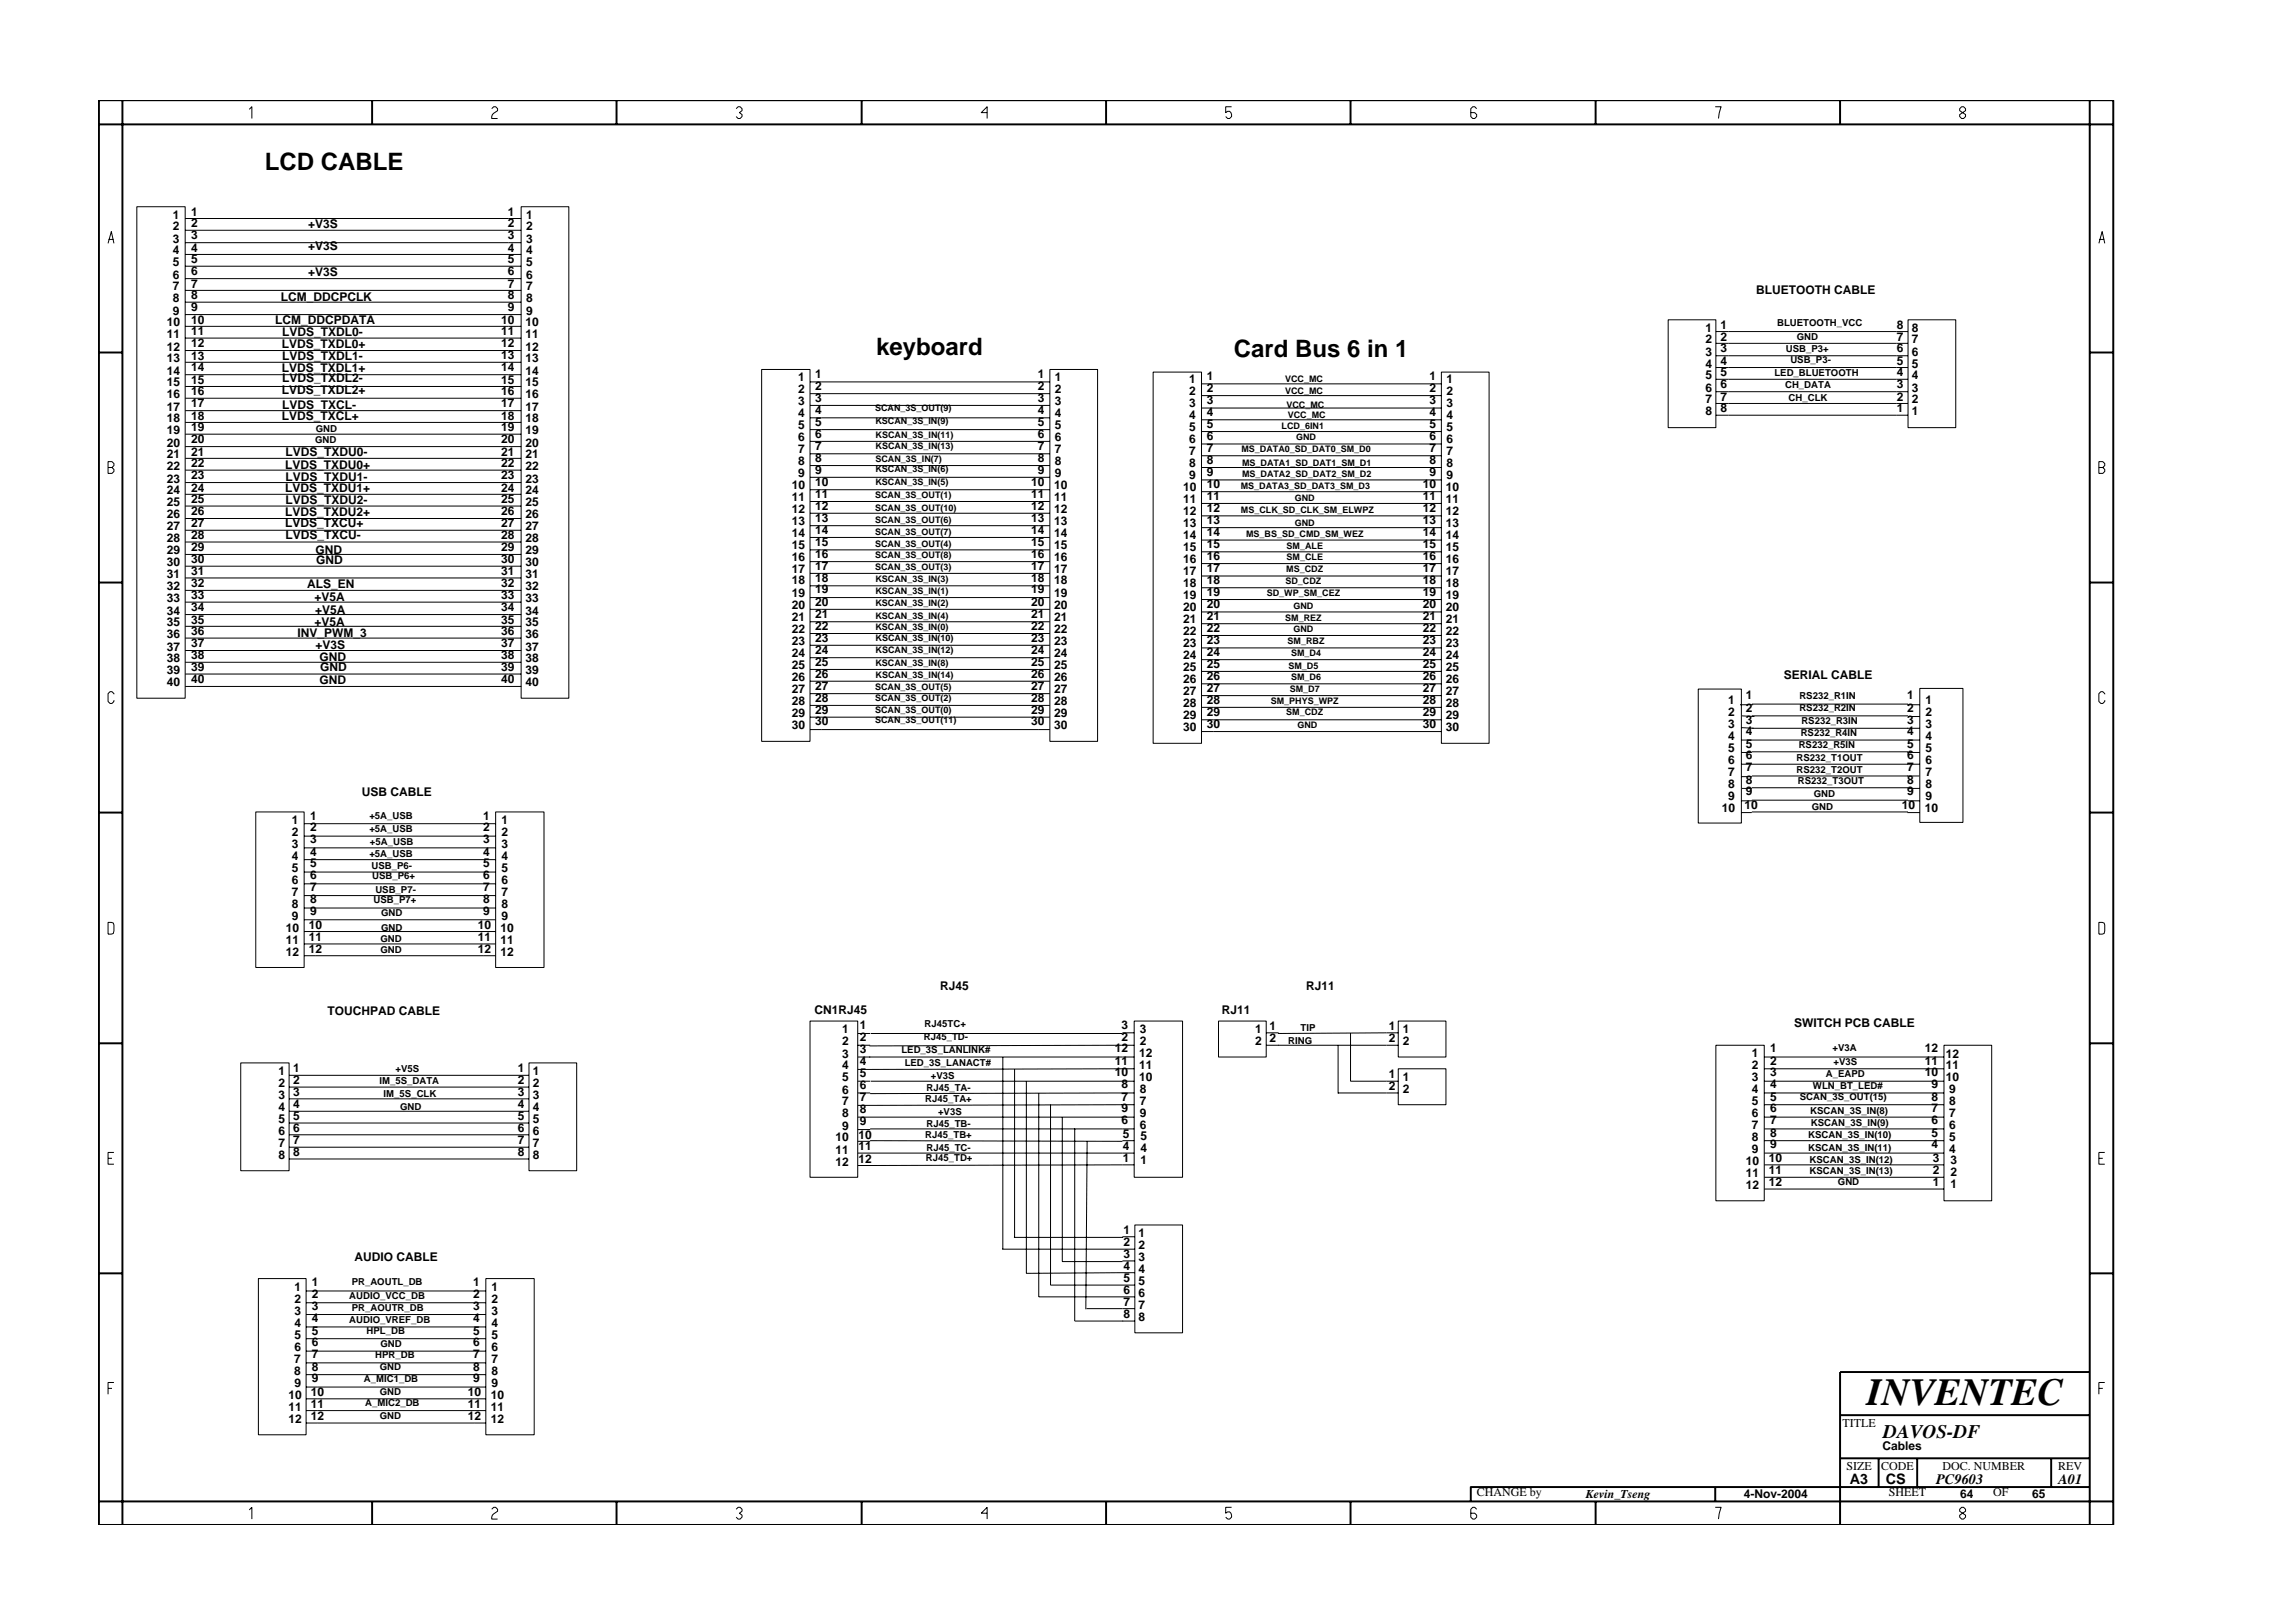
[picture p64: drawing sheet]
<svg xmlns="http://www.w3.org/2000/svg" width="297mm" height="210mm" viewBox="0 0 297 210" stroke-linecap="round" stroke-linejoin="round" font-family="sans-serif">
<defs><g id="words">
<text font-size="5" x="241.8" y="182">INVENTEC</text>
<g font-size="3.1">
<text x="34.3" y="22">LCD CABLE</text>
<text x="113.5" y="46">keyboard</text>
<text x="159.8" y="46.2">Card Bus 6 in 1</text>
</g>
<text font-size="2.5" x="244" y="186.3">DAVOS-DF</text>
<g font-size="1.9">
<text x="239.6" y="192.2">A3</text>
<text x="244.3" y="192.3">CS</text>
<text x="250.8" y="192.2">PC9603</text>
<text x="266.6" y="192.2">A01</text>
</g>
<g font-size="1.6">
<text x="22.4" y="28.3">1</text>
<text x="22.4" y="29.8">2</text>
<text x="24.8" y="29.5">2</text>
<text x="24.8" y="27.9">1</text>
<text x="39.9" y="29.6">+V3S</text>
<text x="65.8" y="29.5">2</text>
<text x="65.8" y="27.9">1</text>
<text x="68.2" y="29.8">2</text>
<text x="68.2" y="28.3">1</text>
<text x="22.4" y="34.5">5</text>
<text x="22.4" y="31.4">3</text>
<text x="22.4" y="33">4</text>
<text x="24.8" y="31">3</text>
<text x="24.8" y="32.6">4</text>
<text x="24.8" y="34.1">5</text>
<text x="24.8" y="35.6">6</text>
<text x="39.9" y="35.7">+V3S</text>
<text x="39.9" y="32.4">+V3S</text>
<text x="65.8" y="31">3</text>
<text x="65.8" y="34.1">5</text>
<text x="65.8" y="35.6">6</text>
<text x="65.8" y="32.6">4</text>
<text x="68.2" y="33">4</text>
<text x="68.2" y="34.5">5</text>
<text x="68.2" y="31.4">3</text>
<text x="22.4" y="37.6">7</text>
<text x="22.4" y="39.1">8</text>
<text x="22.4" y="36.1">6</text>
<text x="22.4" y="40.8">9</text>
<text x="24.8" y="40.3">9</text>
<text x="24.8" y="41.9">10</text>
<text x="24.8" y="37.3">7</text>
<text x="24.8" y="38.8">8</text>
<text x="36.4" y="39">LCM_DDCPCLK</text>
<text x="64.9" y="41.9">10</text>
<text x="65.8" y="37.3">7</text>
<text x="65.8" y="38.8">8</text>
<text x="65.8" y="40.3">9</text>
<text x="68.2" y="37.6">7</text>
<text x="68.2" y="39.1">8</text>
<text x="68.2" y="40.8">9</text>
<text x="68.2" y="36.1">6</text>
<text x="227.5" y="38.1">BLUETOOTH CABLE</text>
<text x="21.6" y="42.3">10</text>
<text x="21.6" y="43.8">11</text>
<text x="21.6" y="45.4">12</text>
<text x="21.6" y="46.9">13</text>
<text x="24.8" y="46.6">13</text>
<text x="24.8" y="43.4">11</text>
<text x="24.8" y="45">12</text>
<text x="35.6" y="42">LCM_DDCPDATA</text>
<text x="36.5" y="45.1">LVDS_TXDL0+</text>
<text x="36.5" y="43.5">LVDS_TXDL0-</text>
<text x="36.5" y="46.7">LVDS_TXDL1-</text>
<text x="64.9" y="43.4">11</text>
<text x="64.9" y="45">12</text>
<text x="64.9" y="46.6">13</text>
<text x="68.1" y="42.3">10</text>
<text x="68.1" y="43.8">11</text>
<text x="68.1" y="45.4">12</text>
<text x="68.1" y="46.9">13</text>
<text x="220.9" y="44.5">2</text>
<text x="220.9" y="46.1">3</text>
<text x="220.9" y="47.6">4</text>
<text x="220.9" y="43">1</text>
<text x="222.9" y="42.6">1</text>
<text x="222.9" y="44.1">2</text>
<text x="222.9" y="45.6">3</text>
<text x="222.9" y="47.2">4</text>
<text x="245.7" y="47.2">5</text>
<text x="245.7" y="42.6">8</text>
<text x="245.7" y="44.1">7</text>
<text x="245.7" y="45.6">6</text>
<text x="247.7" y="46.1">6</text>
<text x="247.7" y="47.6">5</text>
<text x="247.7" y="43">8</text>
<text x="247.7" y="44.5">7</text>
<text x="21.6" y="50.1">15</text>
<text x="21.6" y="51.6">16</text>
<text x="21.6" y="53.2">17</text>
<text x="21.6" y="48.5">14</text>
<text x="24.8" y="52.8">17</text>
<text x="24.8" y="48.1">14</text>
<text x="24.8" y="49.7">15</text>
<text x="24.8" y="51.2">16</text>
<text x="36.5" y="48.2">LVDS_TXDL1+</text>
<text x="36.5" y="51.1">LVDS_TXDL2+</text>
<text x="36.5" y="49.5">LVDS_TXDL2-</text>
<text x="36.6" y="53">LVDS_TXCL-</text>
<text x="64.9" y="52.8">17</text>
<text x="64.9" y="48.1">14</text>
<text x="64.9" y="49.7">15</text>
<text x="64.9" y="51.2">16</text>
<text x="68.1" y="51.6">16</text>
<text x="68.1" y="48.5">14</text>
<text x="68.1" y="50.1">15</text>
<text x="68.1" y="53.2">17</text>
<text x="103.4" y="50.9">2</text>
<text x="103.4" y="52.4">3</text>
<text x="103.4" y="49.4">1</text>
<text x="105.6" y="52.1">3</text>
<text x="105.6" y="53.6">4</text>
<text x="105.6" y="48.9">1</text>
<text x="105.6" y="50.6">2</text>
<text x="134.5" y="52.1">3</text>
<text x="134.5" y="53.6">4</text>
<text x="134.5" y="50.6">2</text>
<text x="134.5" y="48.9">1</text>
<text x="136.7" y="50.9">2</text>
<text x="136.7" y="52.4">3</text>
<text x="136.7" y="49.4">1</text>
<text x="154" y="51.2">2</text>
<text x="154" y="49.6">1</text>
<text x="154" y="52.8">3</text>
<text x="156.3" y="52.3">3</text>
<text x="156.3" y="50.8">2</text>
<text x="156.3" y="53.9">4</text>
<text x="156.3" y="49.2">1</text>
<text x="185.2" y="50.8">2</text>
<text x="185.2" y="49.2">1</text>
<text x="185.2" y="52.3">3</text>
<text x="185.2" y="53.9">4</text>
<text x="187.4" y="51.2">2</text>
<text x="187.4" y="52.8">3</text>
<text x="187.4" y="49.6">1</text>
<text x="220.9" y="49.1">5</text>
<text x="220.9" y="50.7">6</text>
<text x="220.9" y="52.3">7</text>
<text x="220.9" y="53.8">8</text>
<text x="222.9" y="48.8">5</text>
<text x="222.9" y="50.3">6</text>
<text x="222.9" y="51.9">7</text>
<text x="222.9" y="53.4">8</text>
<text x="245.7" y="48.8">4</text>
<text x="245.7" y="50.3">3</text>
<text x="245.7" y="51.9">2</text>
<text x="245.7" y="53.4">1</text>
<text x="247.7" y="53.8">1</text>
<text x="247.7" y="52.3">2</text>
<text x="247.7" y="49.1">4</text>
<text x="247.7" y="50.7">3</text>
<text x="21.6" y="59.4">21</text>
<text x="21.6" y="57.9">20</text>
<text x="21.6" y="56.2">19</text>
<text x="21.6" y="54.7">18</text>
<text x="24.8" y="54.4">18</text>
<text x="24.8" y="55.9">19</text>
<text x="24.8" y="57.4">20</text>
<text x="24.8" y="59">21</text>
<text x="36.5" y="54.4">LVDS_TXCL+</text>
<text x="37" y="59">LVDS_TXDU0-</text>
<text x="64.9" y="55.9">19</text>
<text x="64.9" y="54.4">18</text>
<text x="64.9" y="57.4">20</text>
<text x="64.9" y="59">21</text>
<text x="68.1" y="56.2">19</text>
<text x="68.1" y="57.9">20</text>
<text x="68.1" y="59.4">21</text>
<text x="68.1" y="54.7">18</text>
<text x="103.4" y="55.6">5</text>
<text x="103.4" y="57.1">6</text>
<text x="103.4" y="58.7">7</text>
<text x="103.4" y="54">4</text>
<text x="105.6" y="58.3">7</text>
<text x="105.6" y="59.9">8</text>
<text x="105.6" y="55.2">5</text>
<text x="105.6" y="56.7">6</text>
<text x="134.5" y="55.2">5</text>
<text x="134.5" y="56.7">6</text>
<text x="134.5" y="58.3">7</text>
<text x="134.5" y="59.9">8</text>
<text x="136.7" y="54">4</text>
<text x="136.7" y="58.7">7</text>
<text x="136.7" y="55.6">5</text>
<text x="136.7" y="57.1">6</text>
<text x="154" y="54.3">4</text>
<text x="154" y="59">7</text>
<text x="154" y="55.8">5</text>
<text x="154" y="57.4">6</text>
<text x="156.3" y="55.5">5</text>
<text x="156.3" y="57">6</text>
<text x="156.3" y="58.6">7</text>
<text x="185.2" y="58.6">7</text>
<text x="185.2" y="55.5">5</text>
<text x="185.2" y="57">6</text>
<text x="187.4" y="55.8">5</text>
<text x="187.4" y="57.4">6</text>
<text x="187.4" y="54.3">4</text>
<text x="187.4" y="59">7</text>
<text x="21.6" y="60.9">22</text>
<text x="21.6" y="62.5">23</text>
<text x="21.6" y="64">24</text>
<text x="21.6" y="65.6">25</text>
<text x="24.8" y="65.2">25</text>
<text x="24.8" y="62.1">23</text>
<text x="24.8" y="63.7">24</text>
<text x="24.8" y="60.5">22</text>
<text x="36.9" y="60.7">LVDS_TXDU0+</text>
<text x="36.9" y="63.8">LVDS_TXDU1+</text>
<text x="37" y="62.3">LVDS_TXDU1-</text>
<text x="37" y="65.3">LVDS_TXDU2-</text>
<text x="64.9" y="65.2">25</text>
<text x="64.9" y="60.5">22</text>
<text x="64.9" y="62.1">23</text>
<text x="64.9" y="63.7">24</text>
<text x="68.1" y="65.6">25</text>
<text x="68.1" y="60.9">22</text>
<text x="68.1" y="62.5">23</text>
<text x="68.1" y="64">24</text>
<text x="102.6" y="63.4">10</text>
<text x="102.6" y="64.9">11</text>
<text x="103.4" y="61.7">9</text>
<text x="103.4" y="60.2">8</text>
<text x="105.6" y="61.4">9</text>
<text x="105.6" y="62.9">10</text>
<text x="105.6" y="64.5">11</text>
<text x="133.6" y="64.5">11</text>
<text x="133.6" y="62.9">10</text>
<text x="134.5" y="61.4">9</text>
<text x="136.6" y="63.4">10</text>
<text x="136.6" y="64.9">11</text>
<text x="136.7" y="60.2">8</text>
<text x="136.7" y="61.8">9</text>
<text x="153.3" y="63.6">10</text>
<text x="153.3" y="65.1">11</text>
<text x="154" y="60.5">8</text>
<text x="154" y="62.1">9</text>
<text x="156.3" y="61.6">9</text>
<text x="156.3" y="63.3">10</text>
<text x="156.3" y="64.8">11</text>
<text x="156.3" y="60.1">8</text>
<text x="184.3" y="63.3">10</text>
<text x="184.3" y="64.8">11</text>
<text x="185.2" y="60.1">8</text>
<text x="185.2" y="61.6">9</text>
<text x="187.3" y="63.6">10</text>
<text x="187.3" y="65.1">11</text>
<text x="187.4" y="62.1">9</text>
<text x="187.4" y="60.5">8</text>
<text x="21.6" y="71.8">29</text>
<text x="21.6" y="68.7">27</text>
<text x="21.6" y="70.2">28</text>
<text x="21.6" y="67.2">26</text>
<text x="24.8" y="71.4">29</text>
<text x="24.8" y="68.3">27</text>
<text x="24.8" y="69.9">28</text>
<text x="24.8" y="66.7">26</text>
<text x="36.9" y="66.8">LVDS_TXDU2+</text>
<text x="37" y="68.3">LVDS_TXCU+</text>
<text x="37" y="69.8">LVDS_TXCU-</text>
<text x="40.9" y="71.7">GND</text>
<text x="64.9" y="68.3">27</text>
<text x="64.9" y="69.9">28</text>
<text x="64.9" y="66.7">26</text>
<text x="64.9" y="71.4">29</text>
<text x="68.1" y="71.8">29</text>
<text x="68.1" y="67.2">26</text>
<text x="68.1" y="68.7">27</text>
<text x="68.1" y="70.2">28</text>
<text x="102.6" y="68">13</text>
<text x="102.6" y="69.5">14</text>
<text x="102.6" y="66.4">12</text>
<text x="102.6" y="71.1">15</text>
<text x="105.6" y="70.7">15</text>
<text x="105.6" y="69.2">14</text>
<text x="105.6" y="66">12</text>
<text x="105.6" y="67.6">13</text>
<text x="133.6" y="66">12</text>
<text x="133.6" y="67.6">13</text>
<text x="133.6" y="69.2">14</text>
<text x="133.6" y="70.7">15</text>
<text x="136.6" y="71.1">15</text>
<text x="136.6" y="66.4">12</text>
<text x="136.6" y="68">13</text>
<text x="136.6" y="69.5">14</text>
<text x="153.3" y="69.8">14</text>
<text x="153.3" y="71.4">15</text>
<text x="153.3" y="66.7">12</text>
<text x="153.3" y="68.3">13</text>
<text x="156.3" y="71">15</text>
<text x="156.3" y="66.3">12</text>
<text x="156.3" y="67.9">13</text>
<text x="156.3" y="69.4">14</text>
<text x="184.3" y="71">15</text>
<text x="184.3" y="66.3">12</text>
<text x="184.3" y="67.9">13</text>
<text x="184.3" y="69.4">14</text>
<text x="187.3" y="66.7">12</text>
<text x="187.3" y="68.3">13</text>
<text x="187.3" y="69.8">14</text>
<text x="187.3" y="71.4">15</text>
<text x="21.6" y="74.9">31</text>
<text x="21.6" y="76.5">32</text>
<text x="21.6" y="73.3">30</text>
<text x="24.8" y="73">30</text>
<text x="24.8" y="74.5">31</text>
<text x="24.8" y="76">32</text>
<text x="24.8" y="77.6">33</text>
<text x="39.8" y="76.2">ALS_EN</text>
<text x="40.7" y="77.9">+V5A</text>
<text x="41" y="73.1">GND</text>
<text x="64.9" y="73">30</text>
<text x="64.9" y="74.5">31</text>
<text x="64.9" y="76">32</text>
<text x="64.9" y="77.6">33</text>
<text x="68.1" y="73.3">30</text>
<text x="68.1" y="74.9">31</text>
<text x="68.1" y="76.5">32</text>
<text x="102.6" y="74.2">17</text>
<text x="102.6" y="72.7">16</text>
<text x="102.6" y="77.3">19</text>
<text x="102.6" y="75.7">18</text>
<text x="105.6" y="72.2">16</text>
<text x="105.6" y="73.8">17</text>
<text x="105.6" y="75.4">18</text>
<text x="105.6" y="76.9">19</text>
<text x="133.6" y="73.8">17</text>
<text x="133.6" y="75.4">18</text>
<text x="133.6" y="72.2">16</text>
<text x="133.6" y="76.9">19</text>
<text x="136.6" y="72.7">16</text>
<text x="136.6" y="77.3">19</text>
<text x="136.6" y="74.2">17</text>
<text x="136.6" y="75.7">18</text>
<text x="153.3" y="77.6">19</text>
<text x="153.3" y="74.5">17</text>
<text x="153.3" y="76.1">18</text>
<text x="153.3" y="72.9">16</text>
<text x="156.3" y="74.1">17</text>
<text x="156.3" y="75.6">18</text>
<text x="156.3" y="72.6">16</text>
<text x="156.3" y="77.2">19</text>
<text x="184.3" y="74.1">17</text>
<text x="184.3" y="75.6">18</text>
<text x="184.3" y="72.6">16</text>
<text x="184.3" y="77.2">19</text>
<text x="187.3" y="77.6">19</text>
<text x="187.3" y="74.5">17</text>
<text x="187.3" y="76.1">18</text>
<text x="187.3" y="72.9">16</text>
<text x="21.6" y="81.1">35</text>
<text x="21.6" y="78">33</text>
<text x="21.6" y="79.6">34</text>
<text x="21.6" y="82.7">36</text>
<text x="24.8" y="79.2">34</text>
<text x="24.8" y="80.8">35</text>
<text x="24.8" y="82.3">36</text>
<text x="24.8" y="83.8">37</text>
<text x="38.5" y="82.5">INV_PWM_3</text>
<text x="40.7" y="81">+V5A</text>
<text x="40.8" y="79.5">+V5A</text>
<text x="64.9" y="80.8">35</text>
<text x="64.9" y="82.3">36</text>
<text x="64.9" y="79.2">34</text>
<text x="64.9" y="83.8">37</text>
<text x="68.1" y="78">33</text>
<text x="68.1" y="79.6">34</text>
<text x="68.1" y="81.1">35</text>
<text x="68.1" y="82.7">36</text>
<text x="102.6" y="78.9">20</text>
<text x="102.6" y="80.5">21</text>
<text x="102.6" y="82">22</text>
<text x="102.6" y="83.5">23</text>
<text x="105.6" y="78.5">20</text>
<text x="105.6" y="80">21</text>
<text x="105.6" y="81.6">22</text>
<text x="105.6" y="83.1">23</text>
<text x="133.6" y="81.6">22</text>
<text x="133.6" y="83.1">23</text>
<text x="133.6" y="78.5">20</text>
<text x="133.6" y="80">21</text>
<text x="136.6" y="78.9">20</text>
<text x="136.6" y="80.5">21</text>
<text x="136.6" y="82">22</text>
<text x="136.6" y="83.5">23</text>
<text x="153.3" y="79.1">20</text>
<text x="153.3" y="83.8">23</text>
<text x="153.3" y="80.7">21</text>
<text x="153.3" y="82.2">22</text>
<text x="156.3" y="78.7">20</text>
<text x="156.3" y="80.3">21</text>
<text x="156.3" y="81.9">22</text>
<text x="156.3" y="83.4">23</text>
<text x="184.3" y="78.7">20</text>
<text x="184.3" y="80.3">21</text>
<text x="184.3" y="81.9">22</text>
<text x="184.3" y="83.4">23</text>
<text x="187.3" y="79.1">20</text>
<text x="187.3" y="80.7">21</text>
<text x="187.3" y="82.2">22</text>
<text x="187.3" y="83.8">23</text>
<text x="21.6" y="85.8">38</text>
<text x="21.6" y="84.3">37</text>
<text x="21.6" y="88.9">40</text>
<text x="21.6" y="87.3">39</text>
<text x="24.8" y="87">39</text>
<text x="24.8" y="88.5">40</text>
<text x="24.8" y="85.4">38</text>
<text x="40.9" y="84.1">+V3S</text>
<text x="41.4" y="85.6">GND</text>
<text x="41.4" y="88.6">GND</text>
<text x="41.5" y="87">GND</text>
<text x="64.9" y="87">39</text>
<text x="64.9" y="88.5">40</text>
<text x="64.9" y="85.4">38</text>
<text x="68.1" y="84.3">37</text>
<text x="68.1" y="85.8">38</text>
<text x="68.1" y="88.9">40</text>
<text x="68.1" y="87.3">39</text>
<text x="102.6" y="85.1">24</text>
<text x="102.6" y="86.6">25</text>
<text x="102.6" y="88.2">26</text>
<text x="102.6" y="89.8">27</text>
<text x="105.6" y="84.7">24</text>
<text x="105.6" y="86.3">25</text>
<text x="105.6" y="87.8">26</text>
<text x="105.6" y="89.3">27</text>
<text x="133.6" y="86.3">25</text>
<text x="133.6" y="89.3">27</text>
<text x="133.6" y="87.8">26</text>
<text x="133.6" y="84.7">24</text>
<text x="136.6" y="85.1">24</text>
<text x="136.6" y="89.8">27</text>
<text x="136.6" y="88.2">26</text>
<text x="136.6" y="86.6">25</text>
<text x="153.3" y="85.4">24</text>
<text x="153.3" y="86.9">25</text>
<text x="153.3" y="88.5">26</text>
<text x="156.3" y="86.5">25</text>
<text x="156.3" y="88.1">26</text>
<text x="156.3" y="85">24</text>
<text x="156.3" y="89.7">27</text>
<text x="184.3" y="86.5">25</text>
<text x="184.3" y="89.7">27</text>
<text x="184.3" y="85">24</text>
<text x="184.3" y="88.1">26</text>
<text x="187.3" y="86.9">25</text>
<text x="187.3" y="88.5">26</text>
<text x="187.3" y="85.4">24</text>
<text x="231.1" y="87.9">SERIAL CABLE</text>
<text x="102.6" y="92.8">29</text>
<text x="102.6" y="94.4">30</text>
<text x="102.6" y="91.3">28</text>
<text x="105.6" y="90.9">28</text>
<text x="105.6" y="94">30</text>
<text x="105.6" y="92.5">29</text>
<text x="133.6" y="94">30</text>
<text x="133.6" y="92.5">29</text>
<text x="133.6" y="90.9">28</text>
<text x="136.6" y="91.3">28</text>
<text x="136.6" y="92.8">29</text>
<text x="136.6" y="94.4">30</text>
<text x="153.3" y="93.2">29</text>
<text x="153.3" y="94.7">30</text>
<text x="153.3" y="90">27</text>
<text x="153.3" y="91.6">28</text>
<text x="156.3" y="91.2">28</text>
<text x="156.3" y="92.7">29</text>
<text x="156.3" y="94.3">30</text>
<text x="184.3" y="91.2">28</text>
<text x="184.3" y="92.7">29</text>
<text x="184.3" y="94.3">30</text>
<text x="187.3" y="93.2">29</text>
<text x="187.3" y="94.7">30</text>
<text x="187.3" y="90">27</text>
<text x="187.3" y="91.6">28</text>
<text x="223.9" y="95.9">4</text>
<text x="223.9" y="91.2">1</text>
<text x="223.9" y="92.7">2</text>
<text x="223.9" y="94.3">3</text>
<text x="226.2" y="92.2">2</text>
<text x="226.2" y="90.6">1</text>
<text x="226.2" y="93.7">3</text>
<text x="226.2" y="95.3">4</text>
<text x="247.1" y="90.6">1</text>
<text x="247.1" y="92.2">2</text>
<text x="247.1" y="93.7">3</text>
<text x="247.1" y="95.3">4</text>
<text x="249.4" y="91.2">1</text>
<text x="249.4" y="92.7">2</text>
<text x="249.4" y="94.3">3</text>
<text x="249.4" y="95.9">4</text>
<text x="223.9" y="100.5">7</text>
<text x="223.9" y="97.4">5</text>
<text x="223.9" y="99">6</text>
<text x="226.2" y="98.4">6</text>
<text x="226.2" y="99.9">7</text>
<text x="226.2" y="101.5">8</text>
<text x="226.2" y="96.9">5</text>
<text x="247.1" y="98.4">6</text>
<text x="247.1" y="99.9">7</text>
<text x="247.1" y="101.5">8</text>
<text x="247.1" y="96.9">5</text>
<text x="249.4" y="97.4">5</text>
<text x="249.4" y="99">6</text>
<text x="249.4" y="100.5">7</text>
<text x="37.8" y="106.7">1</text>
<text x="40.2" y="106.2">1</text>
<text x="40.2" y="107.7">2</text>
<text x="46.9" y="103.1">USB CABLE</text>
<text x="62.6" y="106.2">1</text>
<text x="62.6" y="107.7">2</text>
<text x="65" y="106.7">1</text>
<text x="223" y="105.2">10</text>
<text x="223.9" y="103.7">9</text>
<text x="223.9" y="102.1">8</text>
<text x="226" y="104.8">10</text>
<text x="226.2" y="103">9</text>
<text x="246.4" y="104.8">10</text>
<text x="247.1" y="103">9</text>
<text x="249.3" y="105.2">10</text>
<text x="249.4" y="102.1">8</text>
<text x="249.4" y="103.7">9</text>
<text x="37.8" y="113">5</text>
<text x="37.8" y="111.4">4</text>
<text x="37.8" y="108.3">2</text>
<text x="37.8" y="109.8">3</text>
<text x="40.2" y="110.8">4</text>
<text x="40.2" y="109.2">3</text>
<text x="40.2" y="112.4">5</text>
<text x="40.2" y="113.9">6</text>
<text x="62.6" y="112.4">5</text>
<text x="62.6" y="113.9">6</text>
<text x="62.6" y="109.2">3</text>
<text x="62.6" y="110.8">4</text>
<text x="65" y="108.3">2</text>
<text x="65" y="109.8">3</text>
<text x="65" y="111.4">4</text>
<text x="65" y="113">5</text>
<text x="37.8" y="116">7</text>
<text x="37.8" y="117.6">8</text>
<text x="37.8" y="114.5">6</text>
<text x="37.8" y="119.2">9</text>
<text x="40.2" y="118.5">9</text>
<text x="40.2" y="115.5">7</text>
<text x="40.2" y="117">8</text>
<text x="62.6" y="118.5">9</text>
<text x="62.6" y="117">8</text>
<text x="62.6" y="115.5">7</text>
<text x="65" y="116">7</text>
<text x="65" y="117.6">8</text>
<text x="65" y="119.2">9</text>
<text x="65" y="114.5">6</text>
<text x="37" y="120.7">10</text>
<text x="37" y="122.3">11</text>
<text x="37" y="123.8">12</text>
<text x="40" y="120.3">10</text>
<text x="40" y="121.8">11</text>
<text x="40" y="123.4">12</text>
<text x="61.9" y="120.3">10</text>
<text x="61.9" y="121.8">11</text>
<text x="61.9" y="123.4">12</text>
<text x="64.8" y="120.7">10</text>
<text x="64.8" y="122.3">11</text>
<text x="64.8" y="123.8">12</text>
<text x="42.4" y="131.5">TOUCHPAD CABLE</text>
<text x="105.5" y="131.3">CN1RJ45</text>
<text x="121.8" y="128.2">RJ45</text>
<text x="158.3" y="131.3">RJ11</text>
<text x="169.2" y="128.2">RJ11</text>
<text x="109.1" y="135.4">2</text>
<text x="109.1" y="133.9">1</text>
<text x="109.1" y="137">3</text>
<text x="111.4" y="137.9">4</text>
<text x="111.4" y="133.3">1</text>
<text x="111.4" y="134.9">2</text>
<text x="111.4" y="136.4">3</text>
<text x="144.4" y="137.9">11</text>
<text x="144.4" y="136.3">12</text>
<text x="145.3" y="133.3">3</text>
<text x="145.3" y="134.8">2</text>
<text x="147.6" y="136.9">12</text>
<text x="147.7" y="133.8">3</text>
<text x="147.7" y="135.4">2</text>
<text x="162.6" y="135.4">2</text>
<text x="162.6" y="133.8">1</text>
<text x="164.5" y="133.4">1</text>
<text x="164.5" y="135">2</text>
<text x="179.9" y="133.4">1</text>
<text x="179.9" y="135">2</text>
<text x="181.7" y="133.8">1</text>
<text x="181.7" y="135.4">2</text>
<text x="226.9" y="136.9">1</text>
<text x="229.3" y="137.9">2</text>
<text x="229.3" y="136.3">1</text>
<text x="232.4" y="133">SWITCH PCB CABLE</text>
<text x="249.3" y="136.3">12</text>
<text x="249.3" y="137.9">11</text>
<text x="252" y="137">12</text>
<text x="36.1" y="139.3">1</text>
<text x="36.1" y="140.8">2</text>
<text x="36.1" y="142.4">3</text>
<text x="36.1" y="144">4</text>
<text x="38" y="138.9">1</text>
<text x="38" y="140.5">2</text>
<text x="38" y="142">3</text>
<text x="38" y="143.5">4</text>
<text x="67.1" y="138.9">1</text>
<text x="67.1" y="140.5">2</text>
<text x="67.1" y="142">3</text>
<text x="67.1" y="143.5">4</text>
<text x="69" y="144">4</text>
<text x="69" y="139.3">1</text>
<text x="69" y="140.8">2</text>
<text x="69" y="142.4">3</text>
<text x="109.1" y="143.2">7</text>
<text x="109.1" y="138.5">4</text>
<text x="109.1" y="140.1">5</text>
<text x="109.1" y="141.7">6</text>
<text x="111.4" y="141.1">6</text>
<text x="111.4" y="139.5">5</text>
<text x="111.4" y="142.6">7</text>
<text x="144.4" y="139.5">10</text>
<text x="145.3" y="141">8</text>
<text x="145.3" y="142.6">7</text>
<text x="147.6" y="140.1">10</text>
<text x="147.6" y="138.5">11</text>
<text x="147.7" y="143.1">7</text>
<text x="147.7" y="141.6">8</text>
<text x="179.9" y="139.6">1</text>
<text x="179.9" y="141.2">2</text>
<text x="181.7" y="141.6">2</text>
<text x="181.7" y="140.1">1</text>
<text x="226.9" y="138.5">2</text>
<text x="226.9" y="140.1">3</text>
<text x="226.9" y="141.6">4</text>
<text x="226.9" y="143.1">5</text>
<text x="229.3" y="139.5">3</text>
<text x="229.3" y="141">4</text>
<text x="229.3" y="142.6">5</text>
<text x="249.3" y="139.5">10</text>
<text x="250.2" y="142.6">8</text>
<text x="250.2" y="141">9</text>
<text x="252" y="138.5">11</text>
<text x="252" y="140.1">10</text>
<text x="252.5" y="141.6">9</text>
<text x="252.5" y="143.1">8</text>
<text x="36.1" y="148.6">7</text>
<text x="36.1" y="145.5">5</text>
<text x="36.1" y="147">6</text>
<text x="38" y="145.1">5</text>
<text x="38" y="146.6">6</text>
<text x="38" y="148.2">7</text>
<text x="38" y="149.8">8</text>
<text x="67.1" y="145.1">5</text>
<text x="67.1" y="146.6">6</text>
<text x="67.1" y="148.2">7</text>
<text x="67.1" y="149.8">8</text>
<text x="69" y="148.6">7</text>
<text x="69" y="145.5">5</text>
<text x="69" y="147">6</text>
<text x="108.2" y="147.9">10</text>
<text x="108.2" y="149.5">11</text>
<text x="109.1" y="144.7">8</text>
<text x="109.1" y="146.3">9</text>
<text x="111.2" y="147.5">10</text>
<text x="111.2" y="149">11</text>
<text x="111.4" y="145.7">9</text>
<text x="111.4" y="144.2">8</text>
<text x="145.3" y="145.6">6</text>
<text x="145.3" y="144.1">9</text>
<text x="145.5" y="147.4">5</text>
<text x="145.5" y="148.9">4</text>
<text x="147.7" y="144.7">9</text>
<text x="147.7" y="146.2">6</text>
<text x="147.8" y="147.7">5</text>
<text x="147.8" y="149.2">4</text>
<text x="226.9" y="146.2">7</text>
<text x="226.9" y="147.8">8</text>
<text x="226.9" y="144.7">6</text>
<text x="226.9" y="149.4">9</text>
<text x="229.3" y="148.8">9</text>
<text x="229.3" y="144.1">6</text>
<text x="229.3" y="145.6">7</text>
<text x="229.3" y="147.2">8</text>
<text x="250.2" y="144.1">7</text>
<text x="250.2" y="148.8">4</text>
<text x="250.2" y="145.6">6</text>
<text x="250.2" y="147.2">5</text>
<text x="252.5" y="146.2">6</text>
<text x="252.5" y="147.8">5</text>
<text x="252.5" y="144.7">7</text>
<text x="252.5" y="149.4">4</text>
<text x="36.1" y="150.1">8</text>
<text x="69" y="150.1">8</text>
<text x="108.2" y="151">12</text>
<text x="111.2" y="150.6">12</text>
<text x="145.5" y="150.5">1</text>
<text x="147.8" y="150.7">1</text>
<text x="226.2" y="150.9">10</text>
<text x="226.2" y="152.5">11</text>
<text x="226.2" y="154">12</text>
<text x="229.1" y="150.5">10</text>
<text x="229.1" y="152.1">11</text>
<text x="229.1" y="153.7">12</text>
<text x="250.4" y="152.1">2</text>
<text x="250.4" y="153.7">1</text>
<text x="250.4" y="150.5">3</text>
<text x="252.7" y="150.7">3</text>
<text x="252.7" y="152.3">2</text>
<text x="252.7" y="153.9">1</text>
<text x="145.6" y="159.9">1</text>
<text x="145.6" y="161.4">2</text>
<text x="147.5" y="160.2">1</text>
<text x="147.5" y="161.8">2</text>
<text x="38.1" y="167.2">1</text>
<text x="40.4" y="166.6">1</text>
<text x="45.9" y="163.3">AUDIO CABLE</text>
<text x="61.3" y="166.6">1</text>
<text x="63.7" y="167.2">1</text>
<text x="145.6" y="163">3</text>
<text x="145.6" y="164.5">4</text>
<text x="145.6" y="166">5</text>
<text x="145.6" y="167.6">6</text>
<text x="147.5" y="166.5">5</text>
<text x="147.5" y="163.4">3</text>
<text x="147.5" y="164.9">4</text>
<text x="38.1" y="168.8">2</text>
<text x="38.1" y="170.3">3</text>
<text x="38.1" y="171.9">4</text>
<text x="38.1" y="173.4">5</text>
<text x="40.4" y="171.3">4</text>
<text x="40.4" y="172.9">5</text>
<text x="40.4" y="168.2">2</text>
<text x="40.4" y="169.8">3</text>
<text x="61.3" y="172.9">5</text>
<text x="61.3" y="169.8">3</text>
<text x="61.3" y="171.3">4</text>
<text x="61.3" y="168.2">2</text>
<text x="63.7" y="173.4">5</text>
<text x="63.7" y="168.8">2</text>
<text x="63.7" y="170.3">3</text>
<text x="63.7" y="171.9">4</text>
<text x="145.6" y="169.2">7</text>
<text x="145.6" y="170.7">8</text>
<text x="147.5" y="168">6</text>
<text x="147.5" y="171.1">8</text>
<text x="147.5" y="169.5">7</text>
<text x="38.1" y="176.6">7</text>
<text x="38.1" y="178.1">8</text>
<text x="38.1" y="179.7">9</text>
<text x="38.1" y="175">6</text>
<text x="40.4" y="174.4">6</text>
<text x="40.4" y="179.1">9</text>
<text x="40.4" y="175.9">7</text>
<text x="40.4" y="177.6">8</text>
<text x="61.3" y="175.9">7</text>
<text x="61.3" y="177.6">8</text>
<text x="61.3" y="174.4">6</text>
<text x="61.3" y="179.1">9</text>
<text x="63.7" y="179.7">9</text>
<text x="63.7" y="175">6</text>
<text x="63.7" y="176.6">7</text>
<text x="63.7" y="178.1">8</text>
<text x="37.4" y="181.2">10</text>
<text x="37.4" y="182.7">11</text>
<text x="37.4" y="184.3">12</text>
<text x="40.2" y="180.9">10</text>
<text x="40.2" y="182.4">11</text>
<text x="40.2" y="183.9">12</text>
<text x="60.6" y="182.4">11</text>
<text x="60.6" y="183.9">12</text>
<text x="60.6" y="180.9">10</text>
<text x="63.6" y="181.2">10</text>
<text x="63.6" y="182.7">11</text>
<text x="63.6" y="184.3">12</text>
<text x="238.7" y="184.8">TITLE</text>
<text x="239.2" y="190.4">SIZE</text>
<text x="243.7" y="190.4">CODE</text>
<text x="243.9" y="187.8">Cables</text>
<text x="251.6" y="190.4">DOC. NUMBER</text>
<text x="266.6" y="190.4">REV</text>
<text x="191.3" y="193.9">CHANGE by</text>
<text x="205.4" y="194.1">Kevin_Tseng</text>
<text x="225.9" y="194.1">4-Nov-2004</text>
<text x="244.7" y="193.9">SHEET</text>
<text x="253.9" y="194.1">64</text>
<text x="258.2" y="193.9">OF</text>
<text x="263.3" y="194.1">65</text>
</g>
<g font-size="1.2">
<text x="230.2" y="42.2">BLUETOOTH_VCC</text>
<text x="231.4" y="45.6">USB_P3+</text>
<text x="231.9" y="47">USB_P3-</text>
<text x="232.8" y="44.1">GND</text>
<text x="113.4" y="53.2">SCAN_3S_OUT(9)</text>
<text x="166.5" y="49.5">VCC_MC</text>
<text x="166.5" y="51.1">VCC_MC</text>
<text x="166.6" y="52.8">VCC_MC</text>
<text x="229.9" y="48.7">LED_BLUETOOTH</text>
<text x="231.2" y="50.3">CH_DATA</text>
<text x="231.7" y="51.9">CH_CLK</text>
<text x="40.8" y="57.4">GND</text>
<text x="40.9" y="56">GND</text>
<text x="113.4" y="59.8">SCAN_3S_IN(7)</text>
<text x="113.4" y="54.9">KSCAN_3S_IN(9)</text>
<text x="113.4" y="58.2">KSCAN_3S_IN(13)</text>
<text x="113.4" y="56.7">KSCAN_3S_IN(11)</text>
<text x="160.8" y="58.5">MS_DATA0_SD_DAT0_SM_D0</text>
<text x="166" y="55.6">LCD_6IN1</text>
<text x="166.8" y="54.1">VCC_MC</text>
<text x="167.9" y="56.9">GND</text>
<text x="113.4" y="64.6">SCAN_3S_OUT(1)</text>
<text x="113.4" y="61.2">KSCAN_3S_IN(6)</text>
<text x="113.4" y="62.9">KSCAN_3S_IN(5)</text>
<text x="160.7" y="63.3">MS_DATA3_SD_DAT3_SM_D3</text>
<text x="160.9" y="60.3">MS_DATA1_SD_DAT1_SM_D1</text>
<text x="160.9" y="61.8">MS_DATA2_SD_DAT2_SM_D2</text>
<text x="167.7" y="64.9">GND</text>
<text x="113.4" y="67.8">SCAN_3S_OUT(6)</text>
<text x="113.4" y="70.9">SCAN_3S_OUT(4)</text>
<text x="113.4" y="69.3">SCAN_3S_OUT(7)</text>
<text x="113.4" y="66.3">SCAN_3S_OUT(10)</text>
<text x="160.8" y="66.5">MS_CLK_SD_CLK_SM_ELWPZ</text>
<text x="161.4" y="69.6">MS_BS_SD_CMD_SM_WEZ</text>
<text x="166.7" y="71.2">SM_ALE</text>
<text x="167.7" y="68.1">GND</text>
<text x="113.4" y="73.9">SCAN_3S_OUT(3)</text>
<text x="113.4" y="72.3">SCAN_3S_OUT(8)</text>
<text x="113.4" y="76.9">KSCAN_3S_IN(1)</text>
<text x="113.4" y="75.4">KSCAN_3S_IN(3)</text>
<text x="164.1" y="77.3">SD_WP_SM_CEZ</text>
<text x="166.5" y="75.7">SD_CDZ</text>
<text x="166.6" y="74.1">MS_CDZ</text>
<text x="166.7" y="72.6">SM_CLE</text>
<text x="113.4" y="80.1">KSCAN_3S_IN(4)</text>
<text x="113.4" y="81.7">KSCAN_3S_IN(0)</text>
<text x="113.4" y="78.5">KSCAN_3S_IN(2)</text>
<text x="113.4" y="83.1">KSCAN_3S_IN(10)</text>
<text x="166.5" y="80.4">SM_REZ</text>
<text x="166.8" y="83.4">SM_RBZ</text>
<text x="167.6" y="81.9">GND</text>
<text x="167.6" y="78.9">GND</text>
<text x="113.4" y="89.4">SCAN_3S_OUT(5)</text>
<text x="113.4" y="86.3">KSCAN_3S_IN(8)</text>
<text x="113.4" y="84.6">KSCAN_3S_IN(12)</text>
<text x="113.4" y="87.8">KSCAN_3S_IN(14)</text>
<text x="166.9" y="86.7">SM_D5</text>
<text x="167.1" y="89.6">SM_D7</text>
<text x="167.2" y="85">SM_D4</text>
<text x="167.2" y="88.1">SM_D6</text>
<text x="113.4" y="92.4">SCAN_3S_OUT(0)</text>
<text x="113.4" y="90.8">SCAN_3S_OUT(2)</text>
<text x="113.4" y="93.7">SCAN_3S_OUT(11)</text>
<text x="164.6" y="91.1">SM_PHYS_WPZ</text>
<text x="166.6" y="92.7">SM_CDZ</text>
<text x="168.1" y="94.4">GND</text>
<text x="233.1" y="90.5">RS232_R1IN</text>
<text x="233.1" y="92.1">RS232_R2IN</text>
<text x="233.3" y="95.4">RS232_R4IN</text>
<text x="233.3" y="93.8">RS232_R3IN</text>
<text x="232.7" y="98.5">RS232_T1OUT</text>
<text x="232.7" y="100.1">RS232_T2OUT</text>
<text x="232.9" y="101.6">RS232_T3OUT</text>
<text x="233" y="96.9">RS232_R5IN</text>
<text x="47.8" y="106.1">+5A_USB</text>
<text x="47.8" y="107.8">+5A_USB</text>
<text x="234.7" y="104.9">GND</text>
<text x="235" y="103.3">GND</text>
<text x="47.8" y="111">+5A_USB</text>
<text x="47.9" y="109.5">+5A_USB</text>
<text x="48.1" y="112.6">USB_P6-</text>
<text x="48.2" y="113.9">USB_P6+</text>
<text x="48.4" y="117">USB_P7+</text>
<text x="48.6" y="115.6">USB_P7-</text>
<text x="49.4" y="118.7">GND</text>
<text x="49.3" y="123.5">GND</text>
<text x="49.3" y="122.1">GND</text>
<text x="49.4" y="120.6">GND</text>
<text x="116.8" y="136.5">LED_3S_LANLINK#</text>
<text x="119.7" y="134.8">RJ45_TD-</text>
<text x="119.8" y="133.1">RJ45TC+</text>
<text x="166.9" y="135.2">RING</text>
<text x="168.5" y="133.5">TIP</text>
<text x="237.4" y="136.2">+V3A</text>
<text x="237.5" y="137.9">+V3S</text>
<text x="49.2" y="140.4">IM_5S_DATA</text>
<text x="49.7" y="142.1">IM_5S_CLK</text>
<text x="51.2" y="138.9">+V5S</text>
<text x="51.8" y="143.8">GND</text>
<text x="117.2" y="138.1">LED_3S_LANACT#</text>
<text x="119.9" y="142.8">RJ45_TA+</text>
<text x="120" y="141.3">RJ45_TA-</text>
<text x="120.6" y="139.8">+V3S</text>
<text x="233.2" y="142.5">SCAN_3S_OUT(15)</text>
<text x="234.9" y="141.1">WLN_BT_LED#</text>
<text x="236.5" y="139.5">A_EAPD</text>
<text x="119.9" y="147.5">RJ45_TB+</text>
<text x="120" y="146">RJ45_TB-</text>
<text x="120" y="149.1">RJ45_TC-</text>
<text x="121.5" y="144.4">+V3S</text>
<text x="234.2" y="147.5">KSCAN_3S_IN(10)</text>
<text x="234.2" y="149.1">KSCAN_3S_IN(11)</text>
<text x="234.5" y="144.3">KSCAN_3S_IN(8)</text>
<text x="234.6" y="145.9">KSCAN_3S_IN(9)</text>
<text x="119.9" y="150.4">RJ45_TD+</text>
<text x="234.4" y="150.6">KSCAN_3S_IN(12)</text>
<text x="234.4" y="152">KSCAN_3S_IN(13)</text>
<text x="238.1" y="153.5">GND</text>
<text x="45.6" y="166.5">PR_AOUTL_DB</text>
<text x="45.2" y="171.4">AUDIO_VREF_DB</text>
<text x="45.2" y="168.2">AUDIO_VCC_DB</text>
<text x="45.6" y="169.8">PR_AOUTR_DB</text>
<text x="47.5" y="172.8">HPL_DB</text>
<text x="47.1" y="179">A_MIC1_DB</text>
<text x="48.6" y="175.9">HPR_DB</text>
<text x="49.2" y="177.5">GND</text>
<text x="49.3" y="174.5">GND</text>
<text x="47.3" y="182.2">A_MIC2_DB</text>
<text x="49.2" y="183.8">GND</text>
<text x="49.2" y="180.8">GND</text>
</g>
</g></defs>
<g fill="none" stroke="#000" stroke-width=".25">
<path d="M12.8 13h261v184.6h-261zM12.8 16.1h261M15.9 13v184.6M48.2 13v3.1M79.9 13v3.1M111.6 13v3.1M143.3 13v3.1M174.9 13v3.1M206.7 13v3.1M238.4 13v3.1M270.7 13v184.6M12.8 45.7h3.1"/>
<path d="M270.7 45.7h3.1M12.8 75.5h3.1M270.7 75.5h3.1M12.8 105.3h3.1M270.7 105.3h3.1M12.8 135.2h3.1M270.7 135.2h3.1M12.8 165h3.1M270.7 165h3.1M270.7 177.7h-32.3v19.9M12.8 194.5h261M48.2 194.5v3.1"/>
<path d="M79.9 194.5v3.1M111.6 194.5v3.1M143.3 194.5v3.1M174.9 194.5v3.1M206.7 194.5v3.1M222.2 192.6v1.9M238.4 183.3h32.3M238.4 188.9h32.3M243.4 188.9v3.7M248.4 188.9v3.7M265.7 188.9v3.7M270.7 192.6h-80.2v1.9"/>
</g>
<g fill="none" stroke="#000" stroke-width=".13">
<path d="M32.3 14.2l.3-.4v1.6M63.7 14.1l.3-.3h.2l.3 .3v.2l-.5 .4-.3 .4v.3h.8M95.4 14.1l.2-.3h.3l.2 .3v.2l-.3 .3 .3 .2v.3l-.2 .3h-.3l-.2-.3M127.9 14.6h-.8l.8-.8v1.6M159.5 13.8h-.7v.8l.2-.2a.5 .5 0 0 1 .5 .7l-.2 .3h-.3l-.2-.3M191.3 14.1l-.3-.3h-.2l-.3 .3v1l.3 .3h.2l.3-.3v-.3l-.3-.2h-.5M222.2 13.8h.8l-.4 1.6M253.9 14.1l.2-.3h.3l.2 .3v.2l-.7 .5v.3l.2 .3h.3l.2-.3v-.3l-.7-.5zM14 31.5l.4-1.5 .4 1.5M14.1 31h.6M17.7 26.8h6.3v63.7h-6.3zM24 28.3h43.5"/>
<path d="M24 29.8h43.5M24 31.4h43.5M24 33h43.5M24 34.5h43.5M24 36.1h43.5M24 37.6h43.5M24 39.1h43.5M67.5 26.8h6.2v63.7h-6.2zM271.9 31.5l.4-1.5 .4 1.5M272 31h.6M14 59.8h.5l.3 .3v.2l-.3 .3 .3 .2v.3l-.3 .2h-.5zM24 42.3h43.5"/>
<path d="M24 43.8h43.5M24 45.4h43.5M24 46.9h43.5M24 48.5h43.5M24 50.1h43.5M24 51.6h43.5M24 53.2h43.5M24 54.7h43.5M24 56.2h43.5M24 57.9h43.5M24 59.4h43.5M24 40.8h43.5"/>
<path d="M98.7 47.9h6.2v48.1h-6.2zM104.9 49.5h31.1M104.9 51h31.1M104.9 52.5h31.1M104.9 54.1h31.1M104.9 55.7h31.1M104.9 57.2h31.1M104.9 58.8h31.1M136 47.9h6.2v48.1h-6.2zM149.4 48.2h6.2v48.1h-6.2zM155.6 49.7h31.1M155.6 51.3h31.1"/>
<path d="M155.6 52.9h31.1M155.6 54.4h31.1M155.6 55.9h31.1M155.6 57.5h31.1M155.6 59h31.1M186.7 48.2h6.2v48.1h-6.2zM216.1 41.4h6.2v14h-6.2zM222.3 43h24.9M222.3 44.5h24.9M222.3 46.1h24.9M222.3 47.6h24.9M222.3 49.1h24.9"/>
<path d="M222.3 50.7h24.9M222.3 52.3h24.9M222.3 53.8h24.9M247.2 41.4h6.2v14h-6.2zM14 60.6h.5M24 60.9h43.5M24 62.5h43.5M24 64h43.5M24 65.6h43.5M24 67.2h43.5M24 68.7h43.5M24 70.2h43.5"/>
<path d="M24 71.8h43.5M24 73.3h43.5M24 74.9h43.5M24 76.5h43.5M24 78h43.5M24 79.6h43.5M104.9 63.4h31.1M104.9 65h31.1M104.9 66.5h31.1M104.9 68.1h31.1M104.9 69.6h31.1M104.9 71.2h31.1"/>
<path d="M104.9 72.8h31.1M104.9 74.3h31.1M104.9 75.9h31.1M104.9 77.4h31.1M104.9 78.9h31.1M104.9 60.3h31.1M104.9 61.8h31.1M155.6 63.7h31.1M155.6 65.2h31.1M155.6 66.8h31.1M155.6 68.4h31.1M155.6 70h31.1"/>
<path d="M155.6 71.5h31.1M155.6 73h31.1M155.6 74.6h31.1M155.6 76.1h31.1M155.6 77.7h31.1M155.6 79.3h31.1M155.6 60.6h31.1M155.6 62.2h31.1M271.9 60.6h.5l.3-.3v-.2l-.3-.3h-.5v1.5h.5l.3-.2v-.3l-.3-.2M14.8 89.9l-.3-.3h-.2l-.3 .3v1l.3 .2h.2l.3-.2v-.2M24 81.1h43.5M24 82.7h43.5"/>
<path d="M24 84.3h43.5M24 85.8h43.5M24 87.3h43.5M24 88.9h43.5M104.9 80.5h31.1M104.9 82.1h31.1M104.9 83.6h31.1M104.9 85.2h31.1M104.9 86.7h31.1M104.9 88.3h31.1M104.9 89.9h31.1M104.9 91.4h31.1"/>
<path d="M104.9 92.9h31.1M104.9 94.5h31.1M155.6 80.8h31.1M155.6 82.3h31.1M155.6 83.9h31.1M155.6 85.5h31.1M155.6 87h31.1M155.6 88.6h31.1M155.6 90.1h31.1M155.6 91.6h31.1M155.6 93.2h31.1M155.6 94.8h31.1"/>
<path d="M220 89.3h5.6v17.3h-5.6zM225.4 91.3h1.7M225.6 95.9h23.1M225.6 99h23.1M225.6 94.3h1.6M225.6 97.5h1.3M225.7 92.7l1.6 .1M226.9 91.2h20.3M226.9 92.7h20.3M226.9 94.3h21.8M226.9 97.4h20.3M247.1 91.3h1.6"/>
<path d="M247.1 97.5h1.6M247.2 92.8h1.5M248.7 89.2h5.6v17.3h-5.6zM272.7 89.9l-.3-.3h-.3l-.2 .3v1l.2 .2h.3l.3-.2v-.2M14 119.5l.7 .1 .1 .2-.1 1.1-.7 .1zM33.1 105.2h6.3v20.1h-6.3zM39.4 106.7h24.8M39.4 108.3h24.8M39.4 109.8h24.8M39.4 111.4h24.8M39.4 113h24.8M39.4 114.5h24.8"/>
<path d="M39.4 116h24.8M39.4 117.6h24.8M39.4 119.2h24.8M64.2 105.2h6.3v20.1h-6.3zM225.6 100.6h1.3M225.6 103.7h1.4M225.6 105.3h1.3M225.7 102.1h1.2M226.9 105.2h20.3M226.9 100.5h21.7M226.9 102.1h20.3M226.9 103.7h20.3"/>
<path d="M247.1 105.3h1.6M247.2 102.1h1.5M247.2 103.7h1.5M271.9 119.5l.7 .1 .1 .2-.1 1.1-.7 .1zM31.2 137.7h6.3v14h-6.3zM37.5 139.3h31M39.4 120.7h24.8M39.4 122.3h24.8M39.4 123.8h24.8M68.5 137.7h6.2v14h-6.2zM104.9 132.3h6.2v20.2h-6.2zM111.1 136.9h35.8"/>
<path d="M111.1 135.4h1.6M111.1 133.9h1.6M112.8 133.9h32.6M129.9 136.9v24.9M131.4 138.5v21.8M145.3 135.4l-32.7 .1M145.4 138.5h1.5M145.4 135.4h1.5M145.4 133.8h1.5M145.5 138.5h-34.4M146.9 132.3h6.3v20.2h-6.3zM157.8 132.3h6.2v4.6h-6.2z"/>
<path d="M164 135.4h17.1M164 133.8h1.6M173.3 135.4v6.3M174.9 133.9v6.2h6.2M181.1 132.3h6.2v4.6h-6.2zM181.1 138.5h6.2v4.6h-6.2zM181.1 133.8l-15.5 .1M222.3 135.4h6.2v20.2h-6.2zM228.5 136.9h23.3M228.5 138.5h23.3M251.8 135.4h6.2v20.2h-6.2zM14 150.1h.5"/>
<path d="M14.8 149.3h-.8v1.5h.8M37.5 140.8h31M37.5 142.4h31M37.5 144h31M37.5 145.5h31M37.5 147h31M37.5 148.6h31M37.5 150.1h31M111.1 144.7h34.3h-.1M111.1 140.1h1.6M111.1 141.6h1.6M111.1 149.4h35.8"/>
<path d="M111.1 147.9h1.6M111.1 146.3h1.6M112.7 146.2h34.2M112.7 147.8l32.7 .1M112.8 140.1h34.1M133 140.1v24.9l14-.1M134.6 141.7v26.3h12.4M136.1 143.1v23.4h10.9M137.6 144.7v18.7h7.8M139.1 146.2l.1 .1M139.2 146.2v24.9h7.8M140.8 147.9l-.1 21.7"/>
<path d="M145.3 143.1h1.6M145.4 144.7h1.5M145.4 147.8h1.5M145.4 143.1l-34.3 .1M146.9 150.9l-35.8 .1M146.9 141.6l-34.2 .1M147 158.7h6.2v14h-6.2zM173.3 141.6h7.8M228.5 150.9h23.3M228.5 152.5h23.3M228.5 154h23.3M228.5 140.1h23.3"/>
<path d="M228.5 141.6h23.3M228.5 143.1h23.3M228.5 144.7h23.3M228.5 146.2h23.3M228.5 147.8h23.3M228.5 149.4h23.3M271.9 150.1h.5M272.7 149.3h-.8v1.5h.8M14 179.9h.5M14.8 179.1h-.8v1.5M33.5 165.6h6.2v20.3h-6.2zM39.7 167.2h23.2"/>
<path d="M39.7 168.8h23.2M39.7 170.3h23.2M39.7 171.9h23.2M39.7 173.4h23.2M39.7 175h23.2M39.7 176.6h23.2M39.7 178.1h23.2M39.7 179.7h23.2M62.9 165.6h6.3v20.3h-6.3zM129.8 161.8h17.2M131.3 160.3h14.2M140.7 169.5h6.3"/>
<path d="M145.4 160.2h1.6M145.4 163.4h1.6M271.9 179.9h.5M272.7 179.1h-.8v1.5M32.3 195.6l.3-.3v1.5M39.7 181.2h23.2M39.7 182.7h23.2M39.7 184.3h23.2M63.7 195.5l.3-.2h.2l.3 .2v.3l-.7 .5-.1 .2v.3h.8M95.4 195.5l.2-.2h.3l.2 .2v.3l-.3 .2 .3 .3v.2l-.2 .3h-.3l-.2-.3M127.9 196h-.8l.8-.7v1.5M159.5 195.3h-.7v.7l.2-.1a.5 .5 0 0 1 .5 .6l-.2 .3h-.3l-.2-.3"/>
<path d="M191.3 195.5l-.3-.2h-.2l-.3 .2v1l.3 .3h.2l.3-.3v-.2l-.3-.3h-.5M222.2 195.3h.8l-.4 1.5M254.1 195.3l-.2 .2v.3l.7 .5v.2l-.2 .3h-.3l-.2-.3v-.2l.7-.5v-.3l-.2-.2z"/>
</g>
<use href="#words"/>
</svg>
